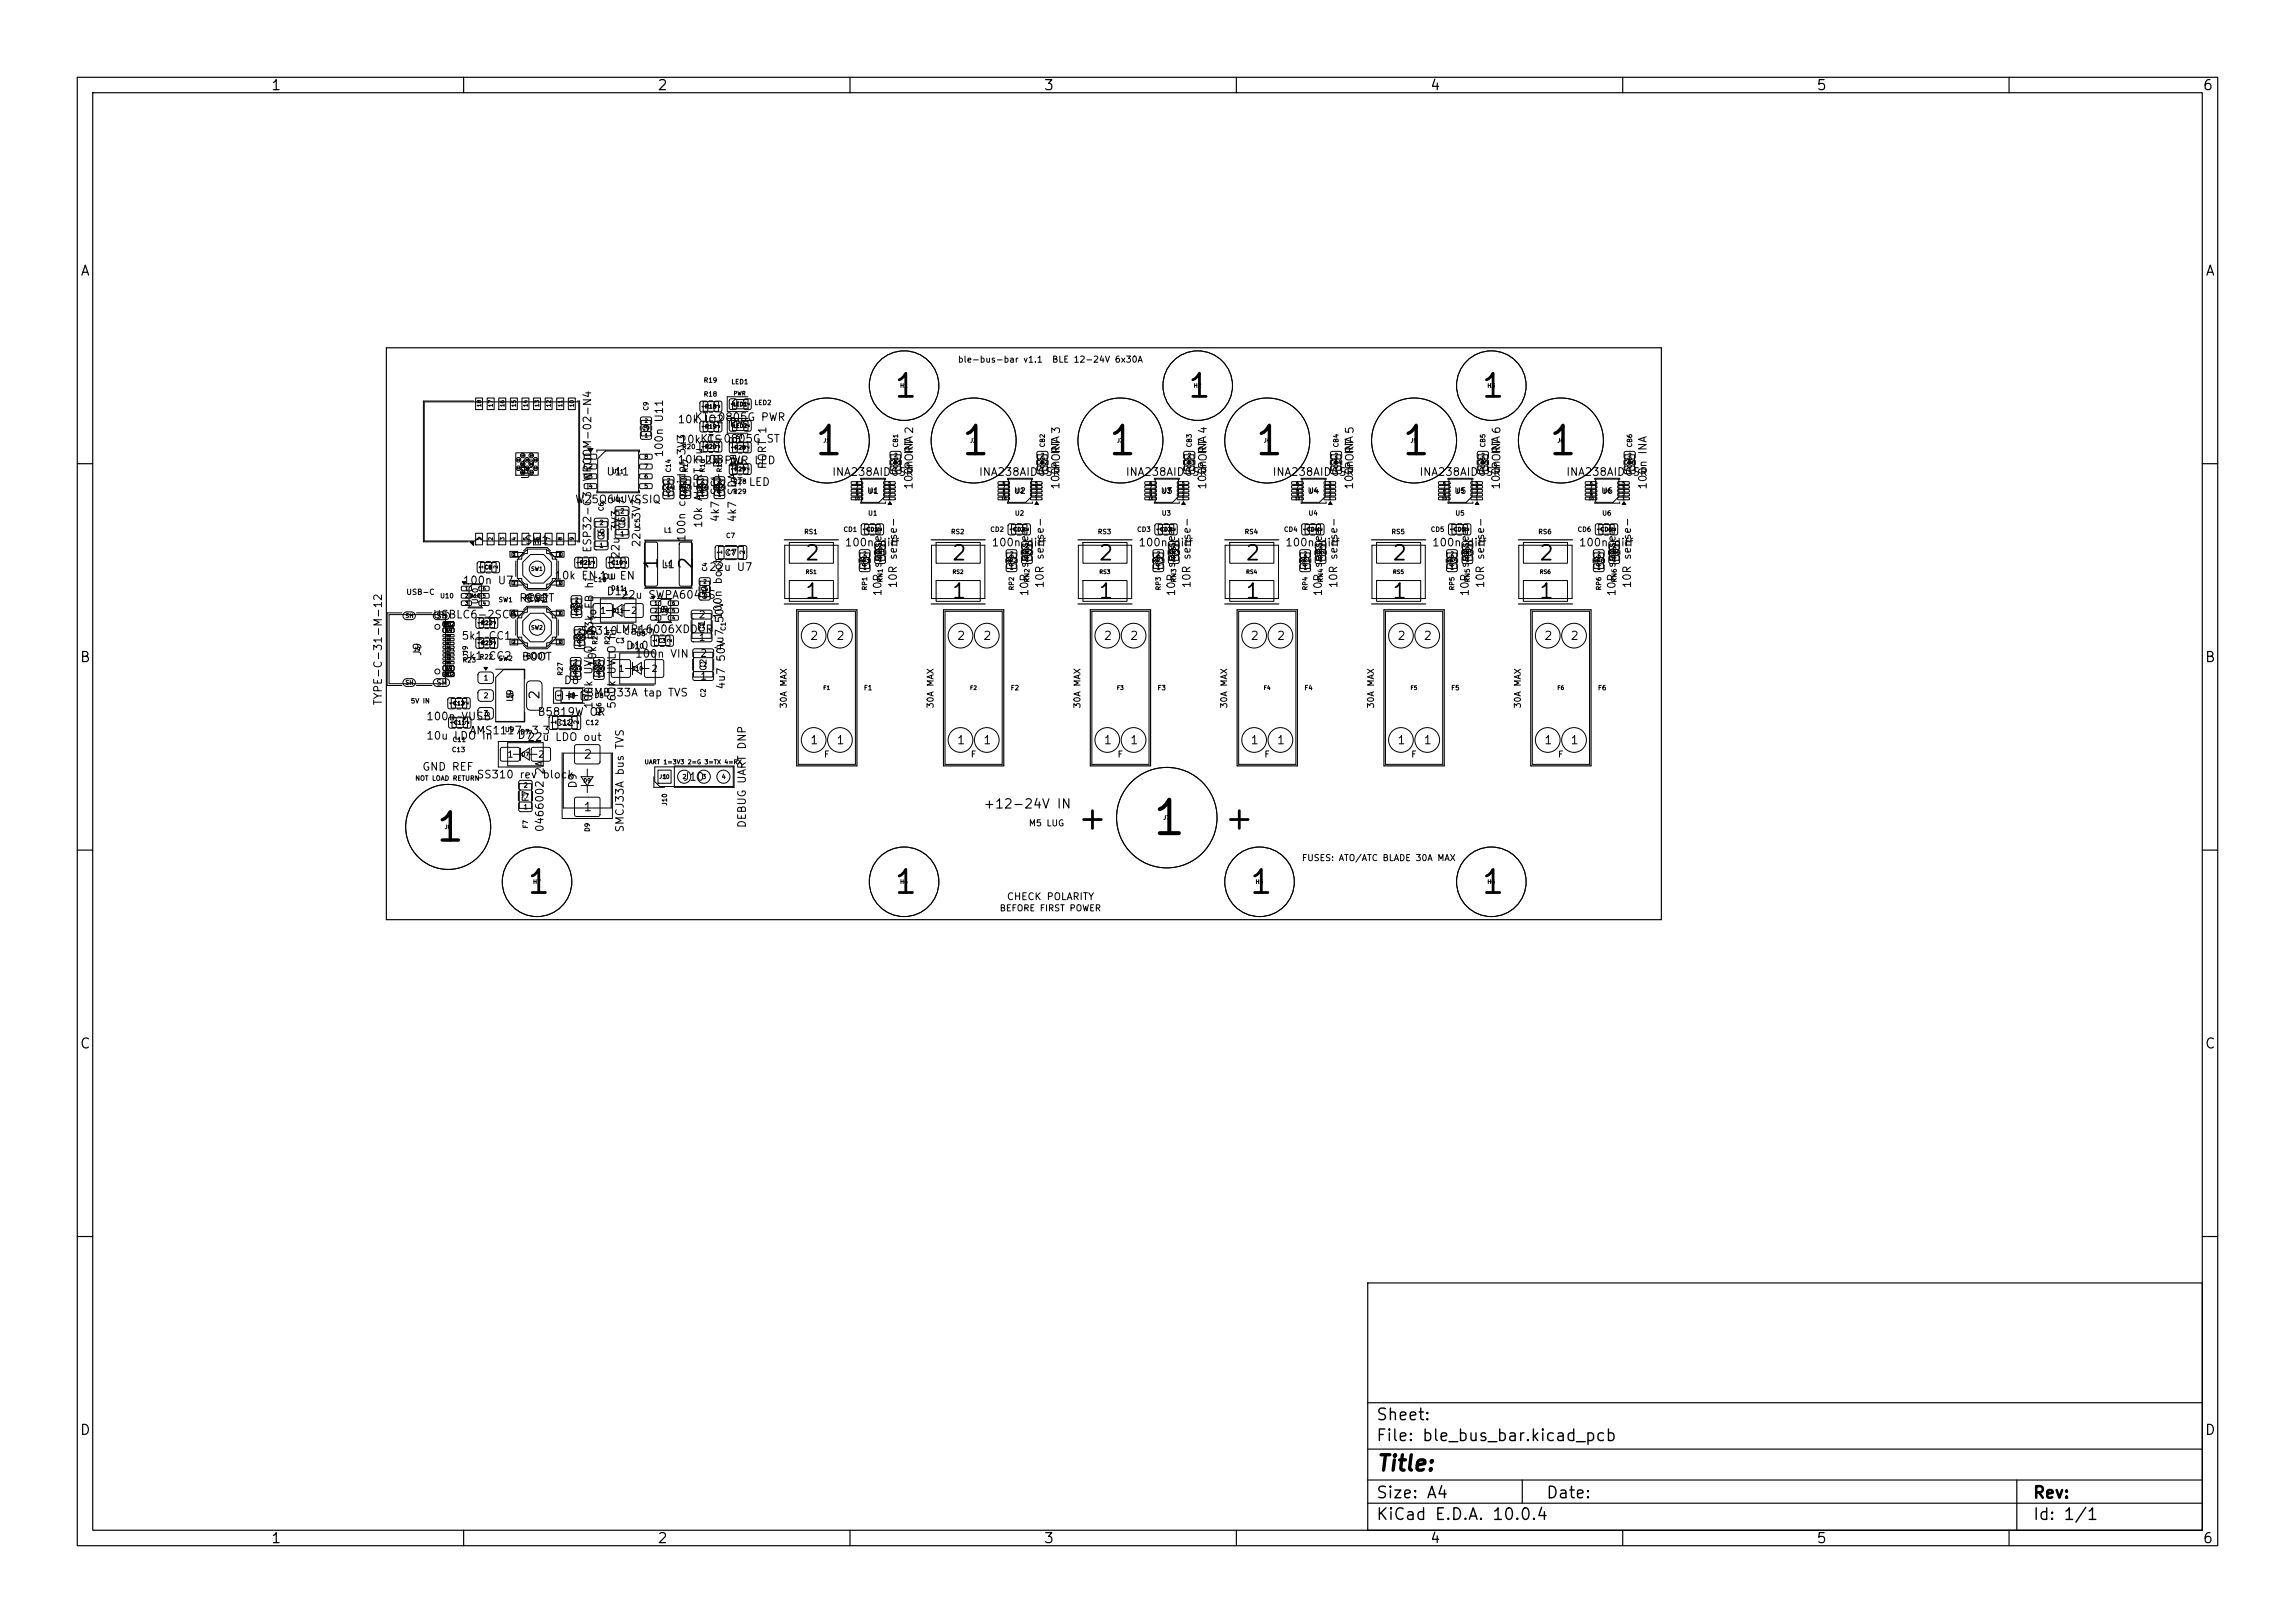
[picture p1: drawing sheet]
<svg xmlns="http://www.w3.org/2000/svg" width="297mm" height="210mm" viewBox="0 0 297 210" stroke-linecap="round" stroke-linejoin="round" font-family="sans-serif">
<defs><g id="words">
<text font-size="4.3" x="148.8" y="109.1">1</text>
<g font-size="3.7">
<text x="105.2" y="59.8">1</text>
<text x="124.2" y="59.8">1</text>
<text x="143.2" y="59.8">1</text>
<text x="162.2" y="59.8">1</text>
<text x="181.2" y="59.8">1</text>
<text x="200.2" y="59.8">1</text>
<text x="56.2" y="109.8">1</text>
</g>
<g font-size="3">
<text x="115.5" y="52.2">1</text>
<text x="153.5" y="52.2">1</text>
<text x="191.5" y="52.2">1</text>
<text x="139.2" y="108.1">+</text>
<text x="158.2" y="108.1">+</text>
<text x="68" y="116.4">1</text>
<text x="115.5" y="116.4">1</text>
<text x="161.5" y="116.4">1</text>
<text x="191.5" y="116.4">1</text>
</g>
<text font-size="2" x="178" y="190.8">Title:</text>
<g font-size="1.9">
<text x="104" y="77.9">1</text>
<text x="104" y="73">2</text>
<text x="123" y="77.9">1</text>
<text x="123" y="73">2</text>
<text x="142" y="77.9">1</text>
<text x="142" y="73">2</text>
<text x="161" y="77.9">1</text>
<text x="161" y="73">2</text>
<text x="180" y="77.9">1</text>
<text x="180" y="73">2</text>
<text x="199" y="77.9">1</text>
<text x="199" y="73">2</text>
</g>
<g font-size="1.7">
<text x="85.6" y="73.9" transform="rotate(-90 85.6 73.9)">1</text>
<text x="90.1" y="73.9" transform="rotate(-90 90.1 73.9)">2</text>
</g>
<g font-size="1.5">
<text x="178" y="184.2">Sheet:</text>
<text x="178" y="186.9">File: ble_bus_bar.kicad_pcb</text>
<text x="178" y="197.1">KiCad E.D.A. 10.0.4</text>
<text x="178" y="194.3">Size: A4</text>
<text x="200" y="194.3">Date:</text>
<text x="263" y="194.3">Rev:</text>
<text x="263" y="197.1">Id: 1/1</text>
</g>
<g font-size="1.3">
<text x="35" y="12">1</text>
<text x="85" y="12">2</text>
<text x="135" y="12">3</text>
<text x="185" y="12">4</text>
<text x="235" y="12">5</text>
<text x="285" y="12">6</text>
<text x="10.3" y="36">A</text>
<text x="285.4" y="36">A</text>
<text x="10.3" y="86">B</text>
<text x="285.3" y="86">B</text>
<text x="70.1" y="90.6" transform="rotate(-90 70.1 90.6)">2</text>
<text x="10.3" y="136">C</text>
<text x="285.3" y="136">C</text>
<text x="10.3" y="186">D</text>
<text x="285.3" y="186">D</text>
<text x="35" y="200">1</text>
<text x="85" y="200">2</text>
<text x="135" y="200">3</text>
<text x="185" y="200">4</text>
<text x="235" y="200">5</text>
<text x="285" y="200">6</text>
</g>
<text font-size="1.2" x="127.2" y="104.9">+12-24V IN</text>
<g font-size="1.1">
<text x="104.8" y="83.1">2</text>
<text x="108.2" y="83.1">2</text>
<text x="123.8" y="83.1">2</text>
<text x="127.2" y="83.1">2</text>
<text x="142.8" y="83.1">2</text>
<text x="146.2" y="83.1">2</text>
<text x="161.8" y="83.1">2</text>
<text x="165.2" y="83.1">2</text>
<text x="180.8" y="83.1">2</text>
<text x="184.2" y="83.1">2</text>
<text x="199.8" y="83.1">2</text>
<text x="203.2" y="83.1">2</text>
<text x="75.4" y="98.4">2</text>
<text x="104.8" y="96.6">1</text>
<text x="108.2" y="96.6">1</text>
<text x="123.8" y="96.6">1</text>
<text x="127.2" y="96.6">1</text>
<text x="142.8" y="96.6">1</text>
<text x="146.2" y="96.6">1</text>
<text x="161.8" y="96.6">1</text>
<text x="165.2" y="96.6">1</text>
<text x="180.8" y="96.6">1</text>
<text x="184.2" y="96.6">1</text>
<text x="199.8" y="96.6">1</text>
<text x="203.2" y="96.6">1</text>
<text x="75.4" y="105.2">1</text>
</g>
<g font-size="1">
<text x="86" y="59.3" transform="rotate(-90 86 59.3)">100n U11</text>
<text x="87.6" y="55">10k IO2 pu</text>
<text x="87.9" y="57.6">10kKT-0805G ST</text>
<text x="89.8" y="54.7">KT-0805G PWR</text>
<text x="91.4" y="57.6">CS pu</text>
<text x="68.8" y="62.1" transform="rotate(-90 68.8 62.1)">U7</text>
<text x="74.4" y="65.4">W25Q64JVSSIQ</text>
<text x="78.4" y="61.8">U11</text>
<text x="87.6" y="60.2">10k IO8PWR LED</text>
<text x="91.1" y="60.3">2k</text>
<text x="91.8" y="63.1">1k ST LED</text>
<text x="94.3" y="60.2">pu</text>
<text x="99.4" y="60.8" transform="rotate(-90 99.4 60.8)">PORT 1</text>
<text x="107.6" y="61.8">INA238AIDGSR</text>
<text x="118.3" y="63.4" transform="rotate(-90 118.3 63.4)">100n INA2</text>
<text x="118.4" y="60.8" transform="rotate(-90 118.4 60.8)">PORT</text>
<text x="126.6" y="61.8">INA238AIDGSR</text>
<text x="137.3" y="63.4" transform="rotate(-90 137.3 63.4)">100n INA3</text>
<text x="137.4" y="60.8" transform="rotate(-90 137.4 60.8)">PORT</text>
<text x="145.6" y="61.8">INA238AIDGSR</text>
<text x="156.3" y="63.4" transform="rotate(-90 156.3 63.4)">100n INA4</text>
<text x="156.4" y="60.8" transform="rotate(-90 156.4 60.8)">PORT</text>
<text x="164.6" y="61.8">INA238AIDGSR</text>
<text x="175.3" y="63.4" transform="rotate(-90 175.3 63.4)">100n INA5</text>
<text x="175.4" y="60.8" transform="rotate(-90 175.4 60.8)">PORT</text>
<text x="183.6" y="61.8">INA238AIDGSR</text>
<text x="194.3" y="63.4" transform="rotate(-90 194.3 63.4)">100n INA6</text>
<text x="194.4" y="60.8" transform="rotate(-90 194.4 60.8)">PORT</text>
<text x="202.6" y="61.8">INA238AIDGSR</text>
<text x="213.3" y="63.4" transform="rotate(-90 213.3 63.4)">100n INA</text>
<text x="67.9" y="70.6">SW1</text>
<text x="76.8" y="71.6" transform="rotate(-90 76.8 71.6)">ESP32-C3-WROOM-02-N4</text>
<text x="83.1" y="70.9" transform="rotate(-90 83.1 70.9)">22u 3V3</text>
<text x="88.9" y="70.2" transform="rotate(-90 88.9 70.2)">100n corridor 3V3</text>
<text x="91.1" y="68.4" transform="rotate(-90 91.1 68.4)">10k ALERT pu</text>
<text x="93.3" y="67.6" transform="rotate(-90 93.3 67.6)">4k7 SCL pu</text>
<text x="95.5" y="67.7" transform="rotate(-90 95.5 67.7)">4k7 SDA pu</text>
<text x="109.3" y="70.9">100n</text>
<text x="113.8" y="70.9">diff</text>
<text x="128.3" y="70.9">100n</text>
<text x="132.8" y="70.9">diff</text>
<text x="147.3" y="70.9">100n</text>
<text x="151.8" y="70.9">diff</text>
<text x="166.3" y="70.9">100n</text>
<text x="170.8" y="70.9">diff</text>
<text x="185.3" y="70.9">100n</text>
<text x="189.8" y="70.9">diff</text>
<text x="204.3" y="70.9">100n</text>
<text x="208.8" y="70.9">diff</text>
<text x="59.8" y="75.8">100n U7</text>
<text x="71.7" y="75.2">10k EN 1u</text>
<text x="77.9" y="75.2">pu EN</text>
<text x="78.4" y="77.3">D11</text>
<text x="80.2" y="77.7">22u SWPA6045S</text>
<text x="80.4" y="72.4" transform="rotate(-90 80.4 72.4)">22u 3V3</text>
<text x="85.5" y="73.8">L1</text>
<text x="91.7" y="74.1">22u U7</text>
<text x="114.3" y="77.2" transform="rotate(-90 114.3 77.2)">10R sense+</text>
<text x="116.3" y="76.2" transform="rotate(-90 116.3 76.2)">10R sense-</text>
<text x="133.3" y="77.2" transform="rotate(-90 133.3 77.2)">10R sense+</text>
<text x="135.3" y="76.2" transform="rotate(-90 135.3 76.2)">10R sense-</text>
<text x="152.3" y="77.2" transform="rotate(-90 152.3 77.2)">10R sense+</text>
<text x="154.3" y="76.2" transform="rotate(-90 154.3 76.2)">10R sense-</text>
<text x="171.3" y="77.2" transform="rotate(-90 171.3 77.2)">10R sense+</text>
<text x="173.3" y="76.2" transform="rotate(-90 173.3 76.2)">10R sense-</text>
<text x="190.3" y="77.2" transform="rotate(-90 190.3 77.2)">10R sense+</text>
<text x="192.3" y="76.2" transform="rotate(-90 192.3 76.2)">10R sense-</text>
<text x="209.3" y="77.2" transform="rotate(-90 209.3 77.2)">10R sense+</text>
<text x="211.3" y="76.2" transform="rotate(-90 211.3 76.2)">10R sense-</text>
<text x="55.9" y="80.3">USBLC6-2SC6</text>
<text x="59.7" y="83">5k1 CC1</text>
<text x="67.1" y="78.1">RESET</text>
<text x="67.9" y="78.2">SW2</text>
<text x="75.1" y="82.4">SS310LMR16006XDDCR</text>
<text x="77" y="82.4" transform="rotate(-90 77 82.4)">33k FB hi</text>
<text x="77.4" y="80.3" transform="rotate(-90 77.4 80.3)">lo</text>
<text x="80.6" y="82.4">catch</text>
<text x="93.6" y="80.2" transform="rotate(-90 93.6 80.2)">100n boot</text>
<text x="54.8" y="85" transform="rotate(-90 54.8 85)">J9</text>
<text x="59.7" y="85.6">5k1 CC2</text>
<text x="67.4" y="85.7">BOOT</text>
<text x="72.9" y="88.8">D8</text>
<text x="77.4" y="86.4" transform="rotate(-90 77.4 86.4)">10k FB</text>
<text x="80.9" y="84.3">D10</text>
<text x="82.1" y="85.3">100n VIN</text>
<text x="93.9" y="84.3" transform="rotate(-90 93.9 84.3)">4u7 50V</text>
<text x="94.1" y="89.3" transform="rotate(-90 94.1 89.3)">4u7 50V</text>
<text x="49.7" y="91.3" transform="rotate(-90 49.7 91.3)">TYPE-C-31-M-12</text>
<text x="55.1" y="93.4">100n VUSB</text>
<text x="55.1" y="95.9">10u LDO in</text>
<text x="60.7" y="95.3">AMS1117-3.3</text>
<text x="66.9" y="95.9">D7</text>
<text x="69.5" y="92.9">B5819W OR</text>
<text x="75.8" y="90.4">SMBJ33A tap TVS</text>
<text x="76.9" y="91.8" transform="rotate(-90 76.9 91.8)">100k UVLO lo</text>
<text x="79.9" y="91.8" transform="rotate(-90 79.9 91.8)">560k UVLO hi</text>
<text x="54.6" y="100">GND REF</text>
<text x="61.6" y="101">SS310 rev block</text>
<text x="68.2" y="96.1">22u LDO out</text>
<text x="88.4" y="101.3">J10</text>
<text x="70.6" y="107.7" transform="rotate(-90 70.6 107.7)">0466002 2A</text>
<text x="74.9" y="102.1" transform="rotate(-90 74.9 102.1)">D9</text>
<text x="81" y="107.8" transform="rotate(-90 81 107.8)">SMCJ33A bus TVS</text>
<text x="96.8" y="107.2" transform="rotate(-90 96.8 107.2)">DEBUG UART DNP</text>
</g>
<g font-size=".9">
<text x="90.3" y="83.2">1</text>
<text x="90.3" y="80.2">2</text>
<text x="90.5" y="88.2">1</text>
<text x="90.5" y="85.2">2</text>
<text x="130.2" y="116.7">CHECK POLARITY</text>
</g>
<g font-size=".8">
<text x="123.9" y="47.1">ble-bus-bar v1.1</text>
<text x="136.1" y="47.1">BLE 12-24V 6x30A</text>
<text x="112.2" y="64.1">U1</text>
<text x="131.2" y="64.1">U2</text>
<text x="150.2" y="64.1">U3</text>
<text x="169.2" y="64.1">U4</text>
<text x="188.2" y="64.1">U5</text>
<text x="207.2" y="64.1">U6</text>
<text x="78.4" y="70" transform="rotate(-90 78.4 70)">C6</text>
<text x="81.1" y="68.5" transform="rotate(-90 81.1 68.5)">C5</text>
<text x="93.7" y="72.1">C7</text>
<text x="77.6" y="79.6">1</text>
<text x="81.6" y="79.6">2</text>
<text x="91.4" y="81.9" transform="rotate(-90 91.4 81.9)">C1</text>
<text x="79.9" y="87.1">1</text>
<text x="84.2" y="87.1">2</text>
<text x="91.6" y="86.9" transform="rotate(-90 91.6 86.9)">C2</text>
<text x="66.6" y="90.9" transform="rotate(-90 66.6 90.9)">U9</text>
<text x="71.8" y="94.1">C12</text>
<text x="102" y="91.7" transform="rotate(-90 102 91.7)">30A MAX</text>
<text x="121" y="91.7" transform="rotate(-90 121 91.7)">30A MAX</text>
<text x="140" y="91.7" transform="rotate(-90 140 91.7)">30A MAX</text>
<text x="159" y="91.7" transform="rotate(-90 159 91.7)">30A MAX</text>
<text x="178" y="91.7" transform="rotate(-90 178 91.7)">30A MAX</text>
<text x="197" y="91.7" transform="rotate(-90 197 91.7)">30A MAX</text>
<text x="65.6" y="98.2">1</text>
<text x="69.6" y="98.2">2</text>
<text x="106.6" y="98.2">F</text>
<text x="125.6" y="98.2">F</text>
<text x="144.6" y="98.2">F</text>
<text x="163.6" y="98.2">F</text>
<text x="182.6" y="98.2">F</text>
<text x="201.6" y="98.2">F</text>
<text x="68.6" y="103.8" transform="rotate(-90 68.6 103.8)">F7</text>
<text x="133.1" y="107.1">M5 LUG</text>
<text x="168.4" y="111.6">FUSES: ATO/ATC BLADE 30A MAX</text>
<text x="129.3" y="118.1">BEFORE FIRST POWER</text>
</g>
<g font-size=".7">
<text x="52.5" y="77.1">USB-C</text>
<text x="67.8" y="77.9">RESET</text>
<text x="56.4" y="80.2">SH</text>
<text x="62.1" y="78.3" transform="rotate(-90 62.1 78.3)">U10</text>
<text x="86.6" y="79.8" transform="rotate(-90 86.6 79.8)">U8</text>
<text x="56.4" y="88.9">SH</text>
<text x="62.5" y="88.2">1</text>
<text x="68" y="85.4">BOOT</text>
<text x="62.5" y="90.5">2</text>
<text x="62.5" y="92.8">3</text>
</g>
<g font-size=".6">
<text x="84.1" y="53.2" transform="rotate(-90 84.1 53.2)">C9</text>
<text x="91" y="51.5">R18</text>
<text x="91" y="49.7">R19</text>
<text x="94.6" y="49.9">LED1</text>
<text x="97.6" y="52.6">LED2</text>
<text x="88.2" y="58.3">R20</text>
<text x="116.4" y="58" transform="rotate(-90 116.4 58)">CB1</text>
<text x="135.4" y="58" transform="rotate(-90 135.4 58)">CB2</text>
<text x="154.4" y="58" transform="rotate(-90 154.4 58)">CB3</text>
<text x="173.4" y="58" transform="rotate(-90 173.4 58)">CB4</text>
<text x="192.4" y="58" transform="rotate(-90 192.4 58)">CB5</text>
<text x="211.4" y="58" transform="rotate(-90 211.4 58)">CB6</text>
<text x="79" y="65.1">U11</text>
<text x="87" y="61.2" transform="rotate(-90 87 61.2)">C14</text>
<text x="89.2" y="61.2" transform="rotate(-90 89.2 61.2)">R17</text>
<text x="91.4" y="61.2" transform="rotate(-90 91.4 61.2)">R16</text>
<text x="93.6" y="61.2" transform="rotate(-90 93.6 61.2)">R15</text>
<text x="94.8" y="64.1">R29</text>
<text x="94.8" y="62.8">R28</text>
<text x="77.5" y="71">1</text>
<text x="77.5" y="68.1">2</text>
<text x="78.3" y="66.2" transform="rotate(-90 78.3 66.2)">C6</text>
<text x="80.2" y="69.5">1</text>
<text x="80.2" y="66.6">2</text>
<text x="83" y="68.3" transform="rotate(-90 83 68.3)">C5</text>
<text x="85.9" y="69.1">L1</text>
<text x="93.6" y="71.8" transform="rotate(-90 93.6 71.8)">1</text>
<text x="93.9" y="69.8">C7</text>
<text x="96.5" y="71.8" transform="rotate(-90 96.5 71.8)">2</text>
<text x="104" y="69.3">RS1</text>
<text x="109.1" y="69">CD1</text>
<text x="112.3" y="66.9">U1</text>
<text x="123" y="69.3">RS2</text>
<text x="128.1" y="69">CD2</text>
<text x="131.3" y="66.9">U2</text>
<text x="142" y="69.3">RS3</text>
<text x="147.1" y="69">CD3</text>
<text x="150.3" y="66.9">U3</text>
<text x="161" y="69.3">RS4</text>
<text x="166.1" y="69">CD4</text>
<text x="169.3" y="66.9">U4</text>
<text x="180" y="69.3">RS5</text>
<text x="185.1" y="69">CD5</text>
<text x="188.3" y="66.9">U5</text>
<text x="199" y="69.3">RS6</text>
<text x="204.1" y="69">CD6</text>
<text x="207.3" y="66.9">U6</text>
<text x="56.9" y="77.6">U10</text>
<text x="76.7" y="75.5">C10</text>
<text x="79" y="76.6">D11</text>
<text x="91.7" y="74" transform="rotate(-90 91.7 74)">C4</text>
<text x="112.4" y="76.5" transform="rotate(-90 112.4 76.5)">RP1</text>
<text x="114.4" y="75.4" transform="rotate(-90 114.4 75.4)">RN1</text>
<text x="131.4" y="76.5" transform="rotate(-90 131.4 76.5)">RP2</text>
<text x="133.4" y="75.4" transform="rotate(-90 133.4 75.4)">RN2</text>
<text x="150.4" y="76.5" transform="rotate(-90 150.4 76.5)">RP3</text>
<text x="152.4" y="75.4" transform="rotate(-90 152.4 75.4)">RN3</text>
<text x="169.4" y="76.5" transform="rotate(-90 169.4 76.5)">RP4</text>
<text x="171.4" y="75.4" transform="rotate(-90 171.4 75.4)">RN4</text>
<text x="188.4" y="76.5" transform="rotate(-90 188.4 76.5)">RP5</text>
<text x="190.4" y="75.4" transform="rotate(-90 190.4 75.4)">RN5</text>
<text x="207.4" y="76.5" transform="rotate(-90 207.4 76.5)">RP6</text>
<text x="209.4" y="75.4" transform="rotate(-90 209.4 75.4)">RN6</text>
<text x="64.5" y="78.1">SW1</text>
<text x="77.5" y="83.5" transform="rotate(-90 77.5 83.5)">R25</text>
<text x="79.1" y="83.5" transform="rotate(-90 79.1 83.5)">R24</text>
<text x="79.6" y="83.4">C3</text>
<text x="82.3" y="82.5">U8</text>
<text x="94.1" y="81.7" transform="rotate(-90 94.1 81.7)">C1</text>
<text x="59.8" y="85.9">R23</text>
<text x="60.7" y="84.6" transform="rotate(-90 60.7 84.6)">J9</text>
<text x="62" y="85.5">R22</text>
<text x="64.5" y="85.7">SW2</text>
<text x="73" y="87.5" transform="rotate(-90 73 87.5)">R27</text>
<text x="81.5" y="84.1">D10</text>
<text x="111.7" y="89.5">F1</text>
<text x="130.7" y="89.5">F2</text>
<text x="149.7" y="89.5">F3</text>
<text x="168.7" y="89.5">F4</text>
<text x="187.7" y="89.5">F5</text>
<text x="206.7" y="89.5">F6</text>
<text x="53.1" y="91.2">5V IN</text>
<text x="65.3" y="94.9">U9</text>
<text x="67.3" y="95.2">D7</text>
<text x="72.1" y="93.8" transform="rotate(-90 72.1 93.8)">1</text>
<text x="75" y="93.8" transform="rotate(-90 75 93.8)">2</text>
<text x="75.7" y="94">C12</text>
<text x="76.9" y="90.5">D8</text>
<text x="78" y="92.7" transform="rotate(-90 78 92.7)">R26</text>
<text x="91.5" y="90.3" transform="rotate(-90 91.5 90.3)">C2</text>
<text x="53.7" y="101.2">NOT LOAD RETURN</text>
<text x="58.4" y="97.5">C13</text>
<text x="58.5" y="96.2">C11</text>
<text x="85.7" y="100.9">1</text>
<text x="88.3" y="100.9">2</text>
<text x="90.8" y="100.9">3</text>
<text x="93.3" y="100.9">4</text>
<text x="67.7" y="104.8">1</text>
<text x="67.7" y="102">2</text>
<text x="68.5" y="107.3" transform="rotate(-90 68.5 107.3)">F7</text>
<text x="76.5" y="107.7" transform="rotate(-90 76.5 107.7)">D9</text>
<text x="86.5" y="104.3" transform="rotate(-90 86.5 104.3)">J10</text>
</g>
<g font-size=".5">
<text x="62.4" y="52.7" transform="rotate(-90 62.4 52.7)">18</text>
<text x="63.9" y="52.7" transform="rotate(-90 63.9 52.7)">17</text>
<text x="65.4" y="52.7" transform="rotate(-90 65.4 52.7)">16</text>
<text x="66.9" y="52.7" transform="rotate(-90 66.9 52.7)">15</text>
<text x="68.4" y="52.7" transform="rotate(-90 68.4 52.7)">14</text>
<text x="69.9" y="52.7" transform="rotate(-90 69.9 52.7)">13</text>
<text x="71.4" y="52.7" transform="rotate(-90 71.4 52.7)">12</text>
<text x="72.9" y="52.7" transform="rotate(-90 72.9 52.7)">11</text>
<text x="74.4" y="52.7" transform="rotate(-90 74.4 52.7)">10</text>
<text x="91.2" y="53">R18</text>
<text x="91.4" y="52.8" transform="rotate(-90 91.4 52.8)">1</text>
<text x="93.3" y="52.8" transform="rotate(-90 93.3 52.8)">2</text>
<text x="94.8" y="52.7">LED1</text>
<text x="94.9" y="51.3">PWR</text>
<text x="95.2" y="52.5" transform="rotate(-90 95.2 52.5)">1</text>
<text x="97.1" y="52.5" transform="rotate(-90 97.1 52.5)">2</text>
<text x="116.4" y="50.3">H1</text>
<text x="154.4" y="50.3">H2</text>
<text x="192.4" y="50.3">H3</text>
<text x="76.1" y="59.5">1</text>
<text x="83" y="55.8">C9</text>
<text x="83.3" y="59.5">8</text>
<text x="83.4" y="56.7">1</text>
<text x="83.4" y="54.8">2</text>
<text x="84" y="56" transform="rotate(-90 84 56)">C9</text>
<text x="91.2" y="55.6">R19</text>
<text x="91.2" y="58.2">R20</text>
<text x="91.4" y="58" transform="rotate(-90 91.4 58)">1</text>
<text x="91.4" y="55.4" transform="rotate(-90 91.4 55.4)">1</text>
<text x="93.3" y="58" transform="rotate(-90 93.3 58)">2</text>
<text x="93.3" y="55.4" transform="rotate(-90 93.3 55.4)">2</text>
<text x="94.8" y="55.5">LED2</text>
<text x="95" y="58.3">R28</text>
<text x="95.2" y="55.3" transform="rotate(-90 95.2 55.3)">1</text>
<text x="95.2" y="56.9">ST</text>
<text x="95.2" y="58.1" transform="rotate(-90 95.2 58.1)">1</text>
<text x="97.1" y="58.1" transform="rotate(-90 97.1 58.1)">2</text>
<text x="97.1" y="55.3" transform="rotate(-90 97.1 55.3)">2</text>
<text x="106.5" y="57.4">J1</text>
<text x="115.7" y="59.3">2</text>
<text x="125.5" y="57.4">J2</text>
<text x="134.7" y="59.3">2</text>
<text x="144.5" y="57.4">J3</text>
<text x="153.7" y="59.3">2</text>
<text x="163.5" y="57.4">J4</text>
<text x="172.7" y="59.3">2</text>
<text x="182.5" y="57.4">J5</text>
<text x="191.7" y="59.3">2</text>
<text x="201.5" y="57.4">J6</text>
<text x="210.7" y="59.3">2</text>
<text x="67.4" y="61.4">U7</text>
<text x="76.1" y="60.8">2</text>
<text x="76.1" y="62">3</text>
<text x="76.1" y="63.3">4</text>
<text x="79.2" y="61.4">U11</text>
<text x="83.3" y="63.3">5</text>
<text x="83.3" y="62">6</text>
<text x="83.3" y="60.8">7</text>
<text x="85.7" y="63.5">C14</text>
<text x="86.3" y="64.4">1</text>
<text x="86.3" y="62.5">2</text>
<text x="86.9" y="63.9" transform="rotate(-90 86.9 63.9)">C14</text>
<text x="87.9" y="63.5">R17</text>
<text x="88.5" y="64.4">1</text>
<text x="88.5" y="62.5">2</text>
<text x="89.1" y="63.9" transform="rotate(-90 89.1 63.9)">R17</text>
<text x="90.1" y="63.5">R16</text>
<text x="90.7" y="64.4">1</text>
<text x="90.7" y="62.5">2</text>
<text x="91.3" y="63.9" transform="rotate(-90 91.3 63.9)">R16</text>
<text x="92.3" y="63.5">R15</text>
<text x="92.9" y="64.4">1</text>
<text x="92.9" y="62.5">2</text>
<text x="93.5" y="63.9" transform="rotate(-90 93.5 63.9)">R15</text>
<text x="95" y="61.1">R29</text>
<text x="95.2" y="60.9" transform="rotate(-90 95.2 60.9)">1</text>
<text x="97.1" y="60.9" transform="rotate(-90 97.1 60.9)">2</text>
<text x="115.1" y="60.2">CB1</text>
<text x="115.7" y="61.2">1</text>
<text x="116.3" y="60.7" transform="rotate(-90 116.3 60.7)">CB1</text>
<text x="134.1" y="60.2">CB2</text>
<text x="134.7" y="61.2">1</text>
<text x="135.3" y="60.7" transform="rotate(-90 135.3 60.7)">CB2</text>
<text x="153.1" y="60.2">CB3</text>
<text x="153.7" y="61.2">1</text>
<text x="154.3" y="60.7" transform="rotate(-90 154.3 60.7)">CB3</text>
<text x="172.1" y="60.2">CB4</text>
<text x="172.7" y="61.2">1</text>
<text x="173.3" y="60.7" transform="rotate(-90 173.3 60.7)">CB4</text>
<text x="191.1" y="60.2">CB5</text>
<text x="191.7" y="61.2">1</text>
<text x="192.3" y="60.7" transform="rotate(-90 192.3 60.7)">CB5</text>
<text x="210.1" y="60.2">CB6</text>
<text x="210.7" y="61.2">1</text>
<text x="211.3" y="60.7" transform="rotate(-90 211.3 60.7)">CB6</text>
<text x="62.4" y="70" transform="rotate(-90 62.4 70)">1</text>
<text x="63.9" y="70" transform="rotate(-90 63.9 70)">2</text>
<text x="65.4" y="70" transform="rotate(-90 65.4 70)">3</text>
<text x="66.9" y="70" transform="rotate(-90 66.9 70)">4</text>
<text x="68.4" y="70" transform="rotate(-90 68.4 70)">5</text>
<text x="69.9" y="70" transform="rotate(-90 69.9 70)">6</text>
<text x="71.4" y="70" transform="rotate(-90 71.4 70)">7</text>
<text x="72.9" y="70" transform="rotate(-90 72.9 70)">8</text>
<text x="74.4" y="70" transform="rotate(-90 74.4 70)">9</text>
<text x="77.2" y="69.5">C6</text>
<text x="79.9" y="68">C5</text>
<text x="111.7" y="72">2</text>
<text x="112.1" y="68.9">CD1</text>
<text x="112.3" y="68.7" transform="rotate(-90 112.3 68.7)">1</text>
<text x="113.1" y="71.9">RN1</text>
<text x="113.7" y="70.9">2</text>
<text x="114.2" y="68.7" transform="rotate(-90 114.2 68.7)">2</text>
<text x="130.7" y="72">2</text>
<text x="131.1" y="68.9">CD2</text>
<text x="131.3" y="68.7" transform="rotate(-90 131.3 68.7)">1</text>
<text x="132.1" y="71.9">RN2</text>
<text x="132.7" y="70.9">2</text>
<text x="133.2" y="68.7" transform="rotate(-90 133.2 68.7)">2</text>
<text x="149.7" y="72">2</text>
<text x="150.1" y="68.9">CD3</text>
<text x="150.3" y="68.7" transform="rotate(-90 150.3 68.7)">1</text>
<text x="151.1" y="71.9">RN3</text>
<text x="151.7" y="70.9">2</text>
<text x="152.2" y="68.7" transform="rotate(-90 152.2 68.7)">2</text>
<text x="168.7" y="72">2</text>
<text x="169.1" y="68.9">CD4</text>
<text x="169.3" y="68.7" transform="rotate(-90 169.3 68.7)">1</text>
<text x="170.1" y="71.9">RN4</text>
<text x="170.7" y="70.9">2</text>
<text x="171.2" y="68.7" transform="rotate(-90 171.2 68.7)">2</text>
<text x="187.7" y="72">2</text>
<text x="188.1" y="68.9">CD5</text>
<text x="188.3" y="68.7" transform="rotate(-90 188.3 68.7)">1</text>
<text x="189.1" y="71.9">RN5</text>
<text x="189.7" y="70.9">2</text>
<text x="190.2" y="68.7" transform="rotate(-90 190.2 68.7)">2</text>
<text x="206.7" y="72">2</text>
<text x="207.1" y="68.9">CD6</text>
<text x="207.3" y="68.7" transform="rotate(-90 207.3 68.7)">1</text>
<text x="208.1" y="71.9">RN6</text>
<text x="208.7" y="70.9">2</text>
<text x="209.2" y="68.7" transform="rotate(-90 209.2 68.7)">2</text>
<text x="62.6" y="73.6" transform="rotate(-90 62.6 73.6)">1</text>
<text x="62.6" y="73.8">C8</text>
<text x="64.5" y="73.6" transform="rotate(-90 64.5 73.6)">2</text>
<text x="68.7" y="74">SW1</text>
<text x="74.4" y="77.9">2</text>
<text x="75" y="73.2">R21</text>
<text x="75.2" y="73" transform="rotate(-90 75.2 73)">1</text>
<text x="77.1" y="73" transform="rotate(-90 77.1 73)">2</text>
<text x="79.1" y="73.2">C10</text>
<text x="79.3" y="73" transform="rotate(-90 79.3 73)">1</text>
<text x="81.2" y="73" transform="rotate(-90 81.2 73)">2</text>
<text x="86" y="73.4">L1</text>
<text x="90.6" y="76.6">C4</text>
<text x="91" y="77.5">1</text>
<text x="91" y="75.6">2</text>
<text x="91.6" y="76.8" transform="rotate(-90 91.6 76.8)">C4</text>
<text x="104.2" y="74.4">RS1</text>
<text x="111.1" y="72.9">RP1</text>
<text x="111.7" y="73.8">1</text>
<text x="112.3" y="73.4" transform="rotate(-90 112.3 73.4)">RP1</text>
<text x="113.7" y="72.8">1</text>
<text x="114.3" y="72.3" transform="rotate(-90 114.3 72.3)">RN1</text>
<text x="123.2" y="74.4">RS2</text>
<text x="130.1" y="72.9">RP2</text>
<text x="130.7" y="73.8">1</text>
<text x="131.3" y="73.4" transform="rotate(-90 131.3 73.4)">RP2</text>
<text x="132.7" y="72.8">1</text>
<text x="133.3" y="72.3" transform="rotate(-90 133.3 72.3)">RN2</text>
<text x="142.2" y="74.4">RS3</text>
<text x="149.1" y="72.9">RP3</text>
<text x="149.7" y="73.8">1</text>
<text x="150.3" y="73.4" transform="rotate(-90 150.3 73.4)">RP3</text>
<text x="151.7" y="72.8">1</text>
<text x="152.3" y="72.3" transform="rotate(-90 152.3 72.3)">RN3</text>
<text x="161.2" y="74.4">RS4</text>
<text x="168.1" y="72.9">RP4</text>
<text x="168.7" y="73.8">1</text>
<text x="169.3" y="73.4" transform="rotate(-90 169.3 73.4)">RP4</text>
<text x="170.7" y="72.8">1</text>
<text x="171.3" y="72.3" transform="rotate(-90 171.3 72.3)">RN4</text>
<text x="180.2" y="74.4">RS5</text>
<text x="187.1" y="72.9">RP5</text>
<text x="187.7" y="73.8">1</text>
<text x="188.3" y="73.4" transform="rotate(-90 188.3 73.4)">RP5</text>
<text x="189.7" y="72.8">1</text>
<text x="190.3" y="72.3" transform="rotate(-90 190.3 72.3)">RN5</text>
<text x="199.2" y="74.4">RS6</text>
<text x="206.1" y="72.9">RP6</text>
<text x="206.7" y="73.8">1</text>
<text x="207.3" y="73.4" transform="rotate(-90 207.3 73.4)">RP6</text>
<text x="208.7" y="72.8">1</text>
<text x="209.3" y="72.3" transform="rotate(-90 209.3 72.3)">RN6</text>
<text x="52.4" y="80.1">SH</text>
<text x="57.3" y="81.1">B12</text>
<text x="57.6" y="81.9">B9</text>
<text x="57.6" y="81.1">A1</text>
<text x="57.6" y="81.9">A4</text>
<text x="62.2" y="81">R22</text>
<text x="62.2" y="83.6">R23</text>
<text x="62.4" y="83.4" transform="rotate(-90 62.4 83.4)">1</text>
<text x="62.4" y="80.8" transform="rotate(-90 62.4 80.8)">1</text>
<text x="64.3" y="83.4" transform="rotate(-90 64.3 83.4)">2</text>
<text x="64.3" y="80.8" transform="rotate(-90 64.3 80.8)">2</text>
<text x="68.7" y="81.6">SW2</text>
<text x="73.8" y="78.9">R24</text>
<text x="74.2" y="82.9">R25</text>
<text x="74.4" y="79.8">1</text>
<text x="74.8" y="83.8">1</text>
<text x="74.8" y="81.9">2</text>
<text x="75" y="79.3" transform="rotate(-90 75 79.3)">R24</text>
<text x="75.4" y="83.3" transform="rotate(-90 75.4 83.3)">R25</text>
<text x="79.2" y="79.4">D11</text>
<text x="85.1" y="83.1" transform="rotate(-90 85.1 83.1)">1</text>
<text x="85.1" y="83.3">C3</text>
<text x="85.4" y="79.4">U8</text>
<text x="87" y="83.1" transform="rotate(-90 87 83.1)">2</text>
<text x="90.2" y="81.4">C1</text>
<text x="52.4" y="88.7">SH</text>
<text x="53.5" y="84.4">J9</text>
<text x="57.4" y="87.6">A12</text>
<text x="57.6" y="87.6">B1</text>
<text x="57.6" y="86.8">B4</text>
<text x="57.6" y="86.8">A9</text>
<text x="73.7" y="86.9">R27</text>
<text x="74.3" y="87.8">1</text>
<text x="74.3" y="85.9">2</text>
<text x="74.9" y="87.3" transform="rotate(-90 74.9 87.3)">R27</text>
<text x="76.7" y="86.9">R26</text>
<text x="77.3" y="87.8">1</text>
<text x="77.3" y="85.9">2</text>
<text x="77.9" y="87.3" transform="rotate(-90 77.9 87.3)">R26</text>
<text x="81.7" y="86.9">D10</text>
<text x="90.4" y="86.4">C2</text>
<text x="106.5" y="89.4">F1</text>
<text x="125.5" y="89.4">F2</text>
<text x="144.5" y="89.4">F3</text>
<text x="163.5" y="89.4">F4</text>
<text x="182.5" y="89.4">F5</text>
<text x="201.5" y="89.4">F6</text>
<text x="58.6" y="91.4">C13</text>
<text x="58.7" y="93.9">C11</text>
<text x="58.8" y="91.2" transform="rotate(-90 58.8 91.2)">1</text>
<text x="58.9" y="93.7" transform="rotate(-90 58.9 93.7)">1</text>
<text x="60.7" y="91.2" transform="rotate(-90 60.7 91.2)">2</text>
<text x="60.8" y="93.7" transform="rotate(-90 60.8 93.7)">2</text>
<text x="65.4" y="90.4">U9</text>
<text x="72.3" y="93.9">C12</text>
<text x="73.4" y="90.4">D8</text>
<text x="67.4" y="98">D7</text>
<text x="75.4" y="101.4">D9</text>
<text x="83.3" y="99">UART 1=3V3 2=G 3=TX 4=RX</text>
<text x="85.3" y="100.9">J10</text>
<text x="57.5" y="107.4">J8</text>
<text x="67.5" y="103.4">F7</text>
<text x="150.5" y="106.2">J7</text>
<text x="68.9" y="114.5">H7</text>
<text x="116.4" y="114.5">H4</text>
<text x="162.4" y="114.5">H5</text>
<text x="192.4" y="114.5">H6</text>
</g>
<g font-size=".4">
<text x="60.1" y="76.5">1</text>
<text x="60.1" y="77.4">2U10</text>
<text x="62.4" y="77.4">5</text>
<text x="62.4" y="76.5">6</text>
<text x="60.1" y="78.4">3</text>
<text x="62.4" y="78.4">4</text>
<text x="84.6" y="78.4">1</text>
<text x="84.6" y="79.3">2</text>
<text x="84.6" y="80.3">3</text>
<text x="86.9" y="80.3">4</text>
<text x="86.9" y="79.3">5</text>
<text x="86.9" y="78.4">6</text>
<text x="72.7" y="90.2" transform="rotate(-90 72.7 90.2)">1</text>
<text x="76" y="90.2" transform="rotate(-90 76 90.2)">2</text>
</g>
<g font-size=".3">
<text x="110.6" y="64.8">10</text>
<text x="110.7" y="62.8">6</text>
<text x="110.7" y="63.3">7</text>
<text x="110.7" y="63.8">8</text>
<text x="110.7" y="64.3">9</text>
<text x="114.9" y="64.8">1</text>
<text x="114.9" y="64.3">2</text>
<text x="114.9" y="63.8">3</text>
<text x="114.9" y="63.3">4</text>
<text x="114.9" y="62.8">5</text>
<text x="129.6" y="64.8">10</text>
<text x="129.7" y="62.8">6</text>
<text x="129.7" y="63.3">7</text>
<text x="129.7" y="63.8">8</text>
<text x="129.7" y="64.3">9</text>
<text x="133.9" y="64.8">1</text>
<text x="133.9" y="64.3">2</text>
<text x="133.9" y="63.8">3</text>
<text x="133.9" y="63.3">4</text>
<text x="133.9" y="62.8">5</text>
<text x="148.6" y="64.8">10</text>
<text x="148.7" y="62.8">6</text>
<text x="148.7" y="63.3">7</text>
<text x="148.7" y="63.8">8</text>
<text x="148.7" y="64.3">9</text>
<text x="152.9" y="64.8">1</text>
<text x="152.9" y="64.3">2</text>
<text x="152.9" y="63.8">3</text>
<text x="152.9" y="63.3">4</text>
<text x="152.9" y="62.8">5</text>
<text x="167.6" y="64.8">10</text>
<text x="167.7" y="62.8">6</text>
<text x="167.7" y="63.3">7</text>
<text x="167.7" y="63.8">8</text>
<text x="167.7" y="64.3">9</text>
<text x="171.9" y="64.8">1</text>
<text x="171.9" y="64.3">2</text>
<text x="171.9" y="63.8">3</text>
<text x="171.9" y="63.3">4</text>
<text x="171.9" y="62.8">5</text>
<text x="186.6" y="64.8">10</text>
<text x="186.7" y="62.8">6</text>
<text x="186.7" y="63.3">7</text>
<text x="186.7" y="63.8">8</text>
<text x="186.7" y="64.3">9</text>
<text x="190.9" y="64.8">1</text>
<text x="190.9" y="64.3">2</text>
<text x="190.9" y="63.8">3</text>
<text x="190.9" y="63.3">4</text>
<text x="190.9" y="62.8">5</text>
<text x="205.6" y="64.8">10</text>
<text x="205.7" y="62.8">6</text>
<text x="205.7" y="63.3">7</text>
<text x="205.7" y="63.8">8</text>
<text x="205.7" y="64.3">9</text>
<text x="209.9" y="64.8">1</text>
<text x="209.9" y="64.3">2</text>
<text x="209.9" y="63.8">3</text>
<text x="209.9" y="63.3">4</text>
<text x="209.9" y="62.8">5</text>
<text x="66.3" y="72">1</text>
<text x="72.3" y="72">1</text>
<text x="66.3" y="75.7">2</text>
<text x="72.3" y="75.7">2</text>
<text x="57.7" y="83.5">B7</text>
<text x="57.7" y="82.5">B8</text>
<text x="57.8" y="83">A5</text>
<text x="57.8" y="84">A6</text>
<text x="66.3" y="79.6">1</text>
<text x="66.3" y="83.3">2</text>
<text x="72.3" y="79.6">1</text>
<text x="72.3" y="83.3">2</text>
<text x="57.7" y="86">B5</text>
<text x="57.7" y="85">B6</text>
<text x="57.8" y="84.5">A7</text>
<text x="57.8" y="85.5">A8</text>
</g>
<g font-size=".2">
<text x="66.9" y="59.6">19</text>
<text x="67.5" y="59.1">19</text>
<text x="68" y="59.6">19</text>
<text x="68.6" y="59.1">19</text>
<text x="69.1" y="59.6">19</text>
<text x="66.9" y="60.7">19</text>
<text x="67.5" y="61.3">19</text>
<text x="67.5" y="60.2">19</text>
<text x="68" y="60.7">19</text>
<text x="68.6" y="61.3">19</text>
<text x="68.6" y="60.2">19</text>
<text x="69.1" y="60.7">19</text>
</g>
</g></defs>
<g fill="none" stroke="#000" stroke-width=".15">
<path d="M10 10h277v190h-277zM12 12h273v186h-273zM60 10v2M110 10v2M160 10v2M210 10v2M260 10v2M50 45h165v74h-165zM10 60h2M101.5 69.9h7M101.5 78.2h7M103.1 78.9h7.8v20.2h-7.8z"/>
<path d="M120.5 69.9h7M120.5 78.2h7M122.1 78.9h7.8v20.2h-7.8zM139.5 69.9h7M139.5 78.2h7M141.1 78.9h7.8v20.2h-7.8zM158.5 69.9h7M158.5 78.2h7M160.1 78.9h7.8v20.2h-7.8zM177.5 69.9h7M177.5 78.2h7M179.1 78.9h7.8v20.2h-7.8z"/>
<path d="M196.5 69.9h7M196.5 78.2h7M198.1 78.9h7.8v20.2h-7.8zM285 60h2M10 110h2M285 110h2M10 160h2M177 166h108v32h-108zM285 160h2M60 198v2M110 198v2M160 198v2"/>
<path d="M177 194.5h108M177 191.5h108M177 187.5h108M177 181.5h108M197 191.5v3M210 198v2M260 198v2M261 191.5v6.5"/>
</g>
<g fill="none" stroke="#000" stroke-width=".13">
<path d="M54.9 52h20v18h-12.4l-.5-.5-.5 .5h-6.6zM61.3 51.9h-6.5v18.2h5.8M61.6 51.5h.8v1.5h-.8zM63 51.5h1v1.5h-1zM64.6 51.5h.8v1.5h-.8zM66 51.5h1v1.5h-1zM66.7 58.6h3v2.9h-3zM67.6 51.5h.8v1.5h-.8zM69 51.5h1v1.5h-1zM70.6 51.5h.8v1.5h-.8zM72 51.5h1v1.5h-1zM73.6 51.5h.8v1.5h-.8z"/>
<path d="M74.7 51.9h.3v18.2h-.3M75.6 58.8h1.5l.1 .1v.4l-.1 .1h-1.4l-.1-.1zM76.1 58h.6l-.3 .5zM77.2 58.5v-.3h5.6v.3M78.4 58.3h4.3v5.4h-5.3v-4.4zM82.8 58.8h1.5l.1 .1v.4l-.2 .1h-1.3l-.1-.1zM82.9 55.1v.6M82.9 55.9h.2h1.1l.1 .2v.6l-.2 .2-1.1-.1-.1-.2zM82.9 54h.2h1.1l.1 .2v.6l-.2 .2-1.1-.1-.1-.2zM83 54.4h1.2v2h-1.2zM84.3 55.1v.6M90.6 52l.8-.1 .2 .2v.9l-.2 .3h-.6l-.2-.2v-.9z"/>
<path d="M90.6 54.6l.8-.1 .2 .2v.9l-.2 .3h-.6l-.2-.2v-1zM90.6 57.2l.8-.1 .2 .2v1l-.2 .2h-.6l-.2-.2v-1zM91 52h2v1.2h-2zM91 54.6h2v1.2h-2zM91 57.2h2v1.2h-2zM91.8 51.9h.4M91.8 53.3h.4M91.8 54.5h.4M91.8 55.9h.4M91.8 57.1h.4M91.8 58.5h.4M92.5 52l.7-.1 .2 .2v.9l-.1 .3h-.6l-.3-.2v-.9z"/>
<path d="M92.5 54.6l.7-.1 .2 .2v.9l-.1 .3h-.6l-.3-.2v-1zM92.5 57.2l.7-.1 .2 .2v1l-.1 .2h-.6l-.3-.2v-1zM94.4 54.5l.7-.1 .2 .2 .1 1-.2 .2h-.6l-.2-.2zM94.4 51.7l.7-.1 .2 .2 .1 1-.2 .2h-.6l-.2-.2zM94.4 57.3l.7-.1 .3 .2v.9l-.2 .3h-.6l-.2-.2v-1zM94.8 57.3h2v1.2h-2zM95.1 51.7h1.7v1.2h-2v-.9zM95.1 54.5h1.7v1.2h-2v-.9zM95.6 60h.4M95.6 57.2h.4M95.6 58.6h.4M96.3 57.3l.7-.1 .2 .2v.9l-.1 .3h-.7l-.2-.2v-1z"/>
<path d="M96.3 54.5l.7-.1 .2 .2v1l-.1 .2h-.6l-.2-.2zM96.3 51.7l.7-.1 .2 .2v1l-.1 .2h-.6l-.2-.2zM96.8 51.3h-2.7v2h2.7M96.8 54.1h-2.7v2h2.7M115.2 59.6v.5M115.2 58.5l.2-.1h1.1l.1 .3v.5l-.2 .2h-1.1l-.1-.2zM115.3 58.9h1.2v2h-1.2zM116.6 59.6v.5M134.2 59.6v.5M134.2 58.5l.2-.1h1.1l.1 .3v.5l-.2 .2h-1.1l-.1-.2zM134.3 58.9h1.2v2h-1.2zM135.6 59.6v.5"/>
<path d="M153.2 59.6v.5M153.2 58.5l.2-.1h1.1l.1 .3v.5l-.2 .2h-1.1l-.1-.2zM153.3 58.9h1.2v2h-1.2zM154.6 59.6v.5M172.2 59.6v.5M172.2 58.5l.2-.1h1.1l.1 .3v.5l-.2 .2h-1.1l-.1-.2zM172.3 58.9h1.2v2h-1.2zM173.6 59.6v.5M191.2 59.6v.5M191.2 58.5l.2-.1h1.1l.1 .3v.5l-.2 .2h-1.1l-.1-.2zM191.3 58.9h1.2v2h-1.2zM192.6 59.6v.5"/>
<path d="M210.2 59.6v.5M210.2 58.5l.2-.1h1.1l.1 .3v.5l-.2 .2h-1.1l-.1-.2zM210.3 58.9h1.2v2h-1.2zM211.6 59.6v.5M50.3 79.5h7.3v9h-7.3zM52 79.3h-1.9v9.4h1.9M52.3 79.3l.3-.1h.7a.5 .5 0 0 1 .4 .5 .5 .5 0 0 1-.5 .5h-.6a.5 .5 0 0 1-.4-.3 .5 .5 0 0 1 .1-.6zM53.9 79.3h2M56.2 79.3l.3-.1h1.2a.5 .5 0 0 1 .5 .5 .5 .5 0 0 1-.5 .5h-1.1a.5 .5 0 0 1-.5-.3 .5 .5 0 0 1 .1-.6zM59.7 75.9h1.2l.1 .1v.4h-.1h-1.1l-.1-.1zM59.7 76.8h1.2l.1 .2v.3l-.1 .1h-1.1l-.1-.1zM59.7 77.8h1.2l.1 .1v.4l-.1 .1-1.1-.1-.1-.1z"/>
<path d="M59.8 75.3h.5l-.3 .3zM60.6 75.6h1.8M60.6 78.6h1.8M60.7 76l.4-.3h1.2v2.9h-1.6zM60.8 70.1h.5v.5zM61.6 69h.8v1.5h-.8zM61.6 80l.7-.1 .3 .2v.9l-.2 .3h-.6l-.2-.2v-1zM61.8 72.7h.7l.2 .1v1.1l-.1 .2h-.6l-.2-.1-.1-1.1zM62 80h2v1.2h-2zM62 77.8h1.2l.1 .1v.4l-.2 .1-1-.1-.1-.1zM62 76.8h1.2l.1 .2v.3l-.2 .1h-1l-.1-.1zM62 75.9h1.2l.1 .1v.4h-.2h-1l-.1-.1z"/>
<path d="M62.2 72.8h2v1.2h-2zM62.8 79.9h.4M62.9 72.7h.6M62.9 74.1h.6M63 69h1v1.5h-1zM63.5 80l.7-.1 .2 .2v.9l-.1 .3h-.6l-.3-.2v-1zM63.7 72.7h.7l.2 .1 .1 1.1-.2 .2h-.6l-.2-.1v-1.1zM64.6 69h.8v1.5h-.8zM66 79h1v.7h-1zM66 71.4h1v.7h-1zM66 75.1h1v.7h-1zM66 69h1v1.5h-1z"/>
<path d="M66.3 79.1h1.5l-.5 .5h-1zM66.3 71.5h1.5l-.5 .5h-1zM66.3 75.2h1l.5 .5h-1.5zM66.6 71.5v.5M66.6 75.2v.5M66.6 79.1v.5M66.7 72.6v2M67 80h.5v-.4l.4-.4h.4v-.5h2.4v.5h.4l.4 .4v.4h.5v2.4h-.5v.4l-.4 .4h-.4v.5h-2.4v-.5h-.4l-.4-.4v-.4h-.5zM67.1 74.9v.1l1 1h.1M67.6 69h.8v1.5h-.8zM67.7 78.9l.5-.4h2.6l.5 .4M67.7 71.3l.5-.4h2.6l.5 .4"/>
<path d="M67.7 75.9l.5 .5h2.6l.5-.5M68.2 78.8h-.1l-1 1v.2M68.2 71.2h-.1l-1 1v.2M68.3 71h2.4v.6h.4l.4 .4v.4h.5v2.4h-.5v.4l-.4 .4h-.4v.5h-2.4v-.5h-.4l-.4-.4v-.4h-.5v-2.4h.5v-.4l.4-.4h.4zM68.7 71.7h1.7l1 1v1.7l-1 1h-1.7l-1-1v-1.7zM69 69h1v1.5h-1zM70.6 69h.8v1.5h-.8zM70.7 78.8h.2l1 1v.2M70.7 71.2h.2l1 1v.2M71.2 79.1h1.5v.5h-1zM71.2 71.5h1.5v.5h-1zM71.2 75.7l.5-.5h1v.5z"/>
<path d="M71.9 74.9v.1l-1 1h-.2M72 79h1v.7h-1zM72 71.4h1v.7h-1zM72 75.1h1v.7h-1zM72 69h1v1.5h-1zM72.3 72.6v2M72.4 71.5v.5M72.4 75.2v.5M72.4 79.1v.5M73.6 69h.8v1.5h-.8zM73.9 78.3v.4M74 79l.1-.1h1l.2 .2v.7l-.3 .1h-.9l-.2-.2z"/>
<path d="M74 77.1h.1h1l.2 .2v.6l-.3 .2h-.9l-.2-.3zM74 77.5h1.2v2h-1.2zM74.4 72.2l.7-.1 .3 .2v1l-.2 .2h-.6l-.2-.2v-.9zM74.8 72.2h2v1.2h-2zM75.3 78.3v.4M75.6 72.1h.4M75.6 73.5h.4M75.6 60.1h1.5l.1 .1v.4l-.1 .1h-1.4l-.1-.2zM75.6 61.4l1.5-.1 .1 .2v.4l-.1 .1-1.4-.1-.1-.1zM75.6 62.6h1.5l.1 .1v.4l-.1 .1h-1.4l-.1-.1zM76.3 72.2l.7-.1 .2 .2v1l-.1 .2h-.7l-.2-.2v-.9zM76.8 78.2l.2-.1h2l.2 .1 .1 .2-.1 1.4-.2 .1h-2l-.2-.1-.1-.1z"/>
<path d="M76.9 68.4v1.4M77 70.1l.1-.1h1.4l.2 .3v.7l-.3 .1h-1.3l-.2-.2zM77 67.1l.1-.1 1.4 .1 .2 .2v.7l-.3 .2h-1.3l-.2-.2zM77 67.5h1.6v3.2h-1.6zM77.2 63.5v.3h5.6v-.3M77.7 77.5h4.6v3h-4.6zM78.4 79h1M78.5 72.1h.7l.2 .1v1.1l-.1 .2h-.6l-.2-.1-.1-1.1zM78.7 68.4v1.4M78.9 72.2h2v1.2h-2zM79.4 78.2v1.6M79.4 79l1.1-.8v1.6z"/>
<path d="M79.6 66.9v1.4M79.6 72.1h.6M79.6 73.5h.6M79.7 68.6l.1-.1h1.4l.2 .2v.8l-.3 .2-1.3-.1-.2-.2zM79.7 65.6h.1h1.4l.2 .2v.7l-.3 .2h-1.3l-.2-.3zM79.7 66h1.6v3.2h-1.6zM80.4 72.1h.7l.2 .1 .1 1.1-.2 .2h-.6l-.2-.1v-1.1zM80.5 79h1M80.8 78.2l.2-.1h2l.2 .1 .1 .2-.1 1.4-.2 .1h-2l-.2-.1-.1-.1zM81.4 66.9v1.4M82 77.4h-5.5v3.3h5.5M82.8 62.6h1.5l.1 .1v.4l-.2 .1h-1.3l-.1-.1z"/>
<path d="M82.8 61.4l1.5-.1 .1 .2v.4l-.2 .1-1.3-.1-.1-.1zM82.8 60.1h1.5l.1 .1v.4l-.2 .1h-1.3l-.1-.2zM83.4 69.9h6.2M83.4 76.1h6.2M83.5 70.2l1.3-.1 .3 .2v5.3l-.2 .2h-1.2l-.3-.1v-5.3zM83.5 70h6v6h-6zM84.2 77.8h1.2l.1 .1v.4l-.1 .1-1.1-.1-.1-.1zM84.2 78.7h1.2l.1 .1v.4l-.1 .1h-1.1l-.1-.2zM84.2 79.7h1.2l.1 .1v.4l-.1 .1-1.1-.1-.1-.1zM84.3 77.2h.5l-.3 .3zM85.1 77.5h1.8M85.6 77.6h1.2v2.8h-1.6v-2.4z"/>
<path d="M85.8 62.8v.6M85.8 63.6h.2h1.1l.1 .2v.6l-.2 .2-1.1-.1-.1-.2zM85.8 61.7h.2h1.1l.1 .2v.6l-.2 .2-1.1-.1-.1-.2zM85.9 62.1h1.2v2h-1.2zM86.5 79.7h1.2l.1 .1v.4l-.1 .1-1.1-.1-.1-.1zM86.5 78.7h1.2l.1 .1v.4l-.1 .1h-1.1l-.1-.2zM86.5 77.8h1.2l.1 .1v.4l-.1 .1-1.1-.1-.1-.1zM87.2 62.8v.6M88 62.9v.4M88 70.2l1.4-.1 .2 .2v5.3l-.2 .2h-1.3l-.2-.1v-5.3zM88.1 63.6l.2-.1h.9l.2 .2v.7l-.3 .1h-.9l-.2-.2zM88.1 61.7h.2h.9l.2 .2v.6l-.3 .2h-.9l-.2-.3z"/>
<path d="M88.1 62.1h1.2v2h-1.2zM89.4 62.9v.4M89.5 79h.2h2.3l.1 .2v.7l-.2 .2h-2.3l-.2-.3zM89.5 79.4h2.6v3.2h-2.6zM90.2 62.9v.4M90.3 63.6l.1-.1h1l.2 .2v.7l-.2 .1h-1l-.2-.2zM90.3 61.7h.1h1l.2 .2v.6l-.2 .2h-1l-.2-.3zM90.3 62.1h1.2v2h-1.2zM90.5 75.9v.6M90.5 76.7h.2h1.1l.1 .2v.6l-.2 .2-1.1-.1-.1-.2zM90.5 74.8l.2-.1 1.1 .1 .1 .2v.6l-.2 .1h-1.1l-.1-.2zM90.6 75.2h1.2v2h-1.2z"/>
<path d="M91.6 62.9v.4M91.9 75.9v.6M92.4 62.9v.4M92.5 63.6l.2-.1h.9l.2 .2v.7l-.3 .1h-.9l-.2-.2zM92.5 61.7h.2h.9l.2 .2v.6l-.3 .2h-.9l-.2-.3zM92.5 62.1h1.2v2h-1.2zM92.6 70.7l.8-.1 .3 .2v1.3l-.2 .3h-.7l-.2-.2-.1-1.3zM93 70.7h3.2v1.6h-3.2zM93.8 62.9v.4M93.9 70.6h1.4M93.9 72.4h1.4M94.4 60.1l.7-.1 .3 .2v1l-.2 .2h-.6l-.2-.2v-.9z"/>
<path d="M94.8 60.1h2v1.2h-2zM95.6 61.4h.4M95.6 70.7l.8-.1 .2 .2 .1 1.3-.2 .3h-.7l-.3-.2v-1.3zM96.3 60.1l.7-.1 .2 .2v1l-.1 .2h-.7l-.2-.2v-.9zM101.6 70.6h6.9v6.9h-6.9zM102.1 75.1h5.8v2.7h-5.8zM102.1 70.2h5.8v2.7h-5.8zM103.3 79.1h7.4v19.8h-7.4zM110.2 62.4l1.4-.1 .1 .3-.1 .1h-1.4l-.1-.1zM110.2 62.9l1.4-.1 .1 .3-.1 .1h-1.4l-.1-.1zM110.2 63.4l1.4-.1 .1 .3-.1 .1h-1.4l-.1-.1zM110.2 63.9l1.4-.1 .1 .3-.1 .1h-1.4l-.1-.1z"/>
<path d="M110.2 64.4l1.4-.1 .1 .3-.1 .1h-1.4l-.1-.1zM111.2 72.3v.5M111.3 73h.2h.9l.2 .2v.6l-.2 .2h-1l-.2-.3zM111.3 71.2l.2-.1h.9l.2 .3v.6l-.2 .1h-1l-.2-.2zM111.3 71.6h1.2v2h-1.2zM111.4 62.1v-.2h3.2v.2M111.4 64.9v.2h3.2v-.2M111.5 62h3v2.3l-.7 .7h-2.3zM111.5 67.8h.7l.2 .1 .1 1.1-.2 .2h-.6l-.2-.1v-1.1zM111.9 67.9h2v1.2h-2zM112.6 72.3v.5M112.6 67.8h.6"/>
<path d="M112.6 69.2h.6M113.2 71.3v.4M113.3 72l.2-.1h.9l.2 .2v.7l-.2 .1h-1l-.2-.2zM113.3 70.1h.2h.9l.2 .2v.6l-.2 .2h-1l-.2-.2zM113.3 70.5h1.2v2h-1.2zM113.4 67.8h.7l.2 .1 .1 1.1-.2 .2h-.6l-.2-.1v-1.1zM114.4 64.4l1.4-.1v.3v.1h-1.4v-.1zM114.4 63.9l1.4-.1v.3v.1h-1.4v-.1zM114.4 63.4l1.4-.1v.3v.1h-1.4v-.1zM114.4 62.9l1.4-.1v.3v.1h-1.4v-.1zM114.4 62.4l1.4-.1v.3v.1h-1.4v-.1zM114.6 71.3v.4"/>
<path d="M115.2 64.9l.2 .4h-.5zM115.2 60.4l.2-.1h1.1l.1 .3v.5l-.2 .2h-1.1l-.1-.3zM120.5 70.6h6.9v6.9h-6.9zM121.1 75.1h5.8v2.7h-5.8zM121.1 70.2h5.8v2.7h-5.8zM122.3 79.1h7.4v19.8h-7.4zM129.2 62.4l1.4-.1v.3v.1h-1.4v-.1zM129.2 62.9l1.4-.1v.3v.1h-1.4v-.1zM129.2 63.4l1.4-.1v.3v.1h-1.4v-.1zM129.2 63.9l1.4-.1v.3v.1h-1.4v-.1zM129.2 64.4l1.4-.1v.3v.1h-1.4v-.1zM130.2 72.3v.5"/>
<path d="M130.3 73h.2h.9l.2 .2v.6l-.2 .2h-1l-.2-.3zM130.3 71.2l.2-.1h.9l.2 .3v.6l-.2 .1h-1l-.2-.2zM130.3 71.6h1.2v2h-1.2zM130.4 62.1v-.2h3.2v.2M130.4 64.9v.2h3.2v-.2M130.5 62h3v2.3l-.7 .7h-2.3zM130.5 67.8h.7l.2 .1 .1 1.1-.2 .2h-.6l-.2-.1v-1.1zM130.9 67.9h2v1.2h-2zM131.6 72.3v.5M131.6 67.8h.6M131.6 69.2h.6M132.2 71.3v.4"/>
<path d="M132.3 72l.2-.1h.9l.2 .2v.7l-.3 .1h-.9l-.2-.2zM132.3 70.1h.2h.9l.2 .2v.6l-.3 .2h-.9l-.2-.2zM132.3 70.5h1.2v2h-1.2zM132.4 67.8h.7l.2 .1v1.1l-.1 .2h-.6l-.2-.1v-1.1zM133.4 64.4l1.4-.1 .1 .3-.1 .1h-1.4l-.1-.1zM133.4 63.9l1.4-.1 .1 .3-.1 .1h-1.4l-.1-.1zM133.4 63.4l1.4-.1 .1 .3-.1 .1h-1.4l-.1-.1zM133.4 62.9l1.4-.1 .1 .3-.1 .1h-1.4l-.1-.1zM133.4 62.4l1.4-.1 .1 .3-.1 .1h-1.4l-.1-.1zM133.6 71.3v.4M134.2 64.9l.2 .4h-.5zM134.2 60.4l.2-.1h1.1l.1 .3v.5l-.2 .2h-1.1l-.1-.3z"/>
<path d="M139.5 70.6h6.9v6.9h-6.9zM140.1 75.1h5.8v2.7h-5.8zM140.1 70.2h5.8v2.7h-5.8zM141.3 79.1h7.4v19.8h-7.4zM148.2 62.4l1.4-.1v.3v.1h-1.4v-.1zM148.2 62.9l1.4-.1v.3v.1h-1.4v-.1zM148.2 63.4l1.4-.1v.3v.1h-1.4v-.1zM148.2 63.9l1.4-.1v.3v.1h-1.4v-.1zM148.2 64.4l1.4-.1v.3v.1h-1.4v-.1zM149.2 72.3v.5M149.3 73h.2h.9l.2 .2v.6l-.3 .2h-.9l-.2-.3zM149.3 71.2l.2-.1h.9l.2 .3v.6l-.3 .1h-.9l-.2-.2z"/>
<path d="M149.3 71.6h1.2v2h-1.2zM149.4 62.1v-.2h3.2v.2M149.4 64.9v.2h3.2v-.2M149.5 62h3v2.3l-.7 .7h-2.3zM149.5 67.8h.7l.2 .1 .1 1.1-.2 .2h-.6l-.2-.1v-1.1zM149.9 67.9h2v1.2h-2zM150.6 72.3v.5M150.6 67.8h.6M150.6 69.2h.6M151.2 71.3v.4M151.3 72l.2-.1h.9l.2 .2v.7l-.3 .1h-.9l-.2-.2zM151.3 70.1h.2h.9l.2 .2v.6l-.3 .2h-.9l-.2-.2z"/>
<path d="M151.3 70.5h1.2v2h-1.2zM151.4 67.8h.7l.2 .1v1.1l-.1 .2h-.6l-.2-.1-.1-1.1zM152.4 64.4l1.4-.1 .1 .3-.1 .1h-1.4l-.1-.1zM152.4 63.9l1.4-.1 .1 .3-.1 .1h-1.4l-.1-.1zM152.4 63.4l1.4-.1 .1 .3-.1 .1h-1.4l-.1-.1zM152.4 62.9l1.4-.1 .1 .3-.1 .1h-1.4l-.1-.1zM152.4 62.4l1.4-.1 .1 .3-.1 .1h-1.4l-.1-.1zM152.6 71.3v.4M153.2 64.9l.2 .4h-.5zM153.2 60.4l.2-.1h1.1l.1 .3v.5l-.2 .2h-1.1l-.1-.3zM158.6 70.6h6.9v6.9h-6.9zM159.1 75.1h5.8v2.7h-5.8z"/>
<path d="M159.1 70.2h5.8v2.7h-5.8zM160.3 79.1h7.4v19.8h-7.4zM167.2 62.4l1.4-.1v.3v.1h-1.4v-.1zM167.2 62.9l1.4-.1v.3v.1h-1.4v-.1zM167.2 63.4l1.4-.1v.3v.1h-1.4v-.1zM167.2 63.9l1.4-.1v.3v.1h-1.4v-.1zM167.2 64.4l1.4-.1v.3v.1h-1.4v-.1zM168.2 72.3v.5M168.3 73h.1h1l.2 .2v.6l-.3 .2h-.9l-.2-.3zM168.3 71.2l.1-.1h1l.2 .3v.6l-.3 .1h-.9l-.2-.2zM168.3 71.6h1.2v2h-1.2zM168.4 62.1v-.2h3.2v.2"/>
<path d="M168.4 64.9v.2h3.2v-.2M168.5 62h3v2.3l-.8 .7h-2.2zM168.5 67.8h.7l.2 .1 .1 1.1-.2 .2h-.6l-.2-.1-.1-1.1zM168.9 67.9h2v1.2h-2zM169.6 72.3v.5M169.6 67.8h.6M169.6 69.2h.6M170.2 71.3v.4M170.3 72l.1-.1h1l.2 .2v.7l-.3 .1h-.9l-.2-.2zM170.3 70.1h.1h1l.2 .2v.6l-.3 .2h-.9l-.2-.2zM170.3 70.5h1.2v2h-1.2zM170.4 67.8h.7l.2 .1v1.1l-.1 .2h-.6l-.2-.1-.1-1.1z"/>
<path d="M171.4 64.4l1.4-.1 .1 .3-.1 .1h-1.4l-.1-.1zM171.4 63.9l1.4-.1 .1 .3-.1 .1h-1.4l-.1-.1zM171.4 63.4l1.4-.1 .1 .3-.1 .1h-1.4l-.1-.1zM171.4 62.9l1.4-.1 .1 .3-.1 .1h-1.4l-.1-.1zM171.4 62.4l1.4-.1 .1 .3-.1 .1h-1.4l-.1-.1zM171.6 71.3v.4M172.2 64.9l.2 .4h-.5zM172.2 60.4l.2-.1h1.1l.1 .3v.5l-.2 .2h-1.1l-.1-.3zM177.6 70.6h6.8v6.9h-6.8zM178.1 75.1h5.8v2.7h-5.8zM178.1 70.2h5.8v2.7h-5.8zM179.3 79.1h7.4v19.8h-7.4z"/>
<path d="M186.2 62.4l1.4-.1 .1 .3-.1 .1h-1.4l-.1-.1zM186.2 62.9l1.4-.1 .1 .3-.1 .1h-1.4l-.1-.1zM186.2 63.4l1.4-.1 .1 .3-.1 .1h-1.4l-.1-.1zM186.2 63.9l1.4-.1 .1 .3-.1 .1h-1.4l-.1-.1zM186.2 64.4l1.4-.1 .1 .3-.1 .1h-1.4l-.1-.1zM187.2 72.3v.5M187.3 73h.1h1l.2 .2v.6l-.3 .2h-.9l-.2-.3zM187.3 71.2l.1-.1h1l.2 .3v.6l-.3 .1h-.9l-.2-.2zM187.3 71.6h1.2v2h-1.2zM187.4 62.1v-.2h3.2v.2M187.4 64.9v.2h3.2v-.2M187.5 62h3v2.3l-.8 .7h-2.2z"/>
<path d="M187.5 67.8h.7l.2 .1v1.1l-.1 .2h-.6l-.2-.1-.1-1.1zM187.9 67.9h2v1.2h-2zM188.6 72.3v.5M188.6 67.8h.6M188.6 69.2h.6M189.2 71.3v.4M189.3 72l.1-.1h1l.2 .2v.7l-.3 .1h-.9l-.2-.2zM189.3 70.1h.1h1l.2 .2v.6l-.3 .2h-.9l-.2-.2zM189.3 70.5h1.2v2h-1.2zM189.4 67.8h.7l.2 .1v1.1l-.1 .2h-.6l-.2-.1-.1-1.1zM190.4 64.4l1.4-.1 .1 .3-.1 .1h-1.4l-.1-.1zM190.4 63.9l1.4-.1 .1 .3-.1 .1h-1.4l-.1-.1z"/>
<path d="M190.4 63.4l1.4-.1 .1 .3-.1 .1h-1.4l-.1-.1zM190.4 62.9l1.4-.1 .1 .3-.1 .1h-1.4l-.1-.1zM190.4 62.4l1.4-.1 .1 .3-.1 .1h-1.4l-.1-.1zM190.6 71.3v.4M191.2 64.9l.2 .4h-.5zM191.2 60.4l.2-.1h1.1l.1 .3v.5l-.2 .2h-1.1l-.1-.3zM196.5 70.6h6.9v6.9h-6.9zM197.1 75.1h5.8v2.7h-5.8zM197.1 70.2h5.8v2.7h-5.8zM198.3 79.1h7.4v19.8h-7.4zM205.2 62.4l1.4-.1 .1 .3-.1 .1h-1.4l-.1-.1zM205.2 62.9l1.4-.1 .1 .3-.1 .1h-1.4l-.1-.1z"/>
<path d="M205.2 63.4l1.4-.1 .1 .3-.1 .1h-1.4l-.1-.1zM205.2 63.9l1.4-.1 .1 .3-.1 .1h-1.4l-.1-.1zM205.2 64.4l1.4-.1 .1 .3-.1 .1h-1.4l-.1-.1zM206.2 72.3v.5M206.3 73h.1h1l.2 .2v.6l-.2 .2h-1l-.2-.3zM206.3 71.2l.1-.1h1l.2 .3v.6l-.2 .1h-1l-.2-.2zM206.3 71.6h1.2v2h-1.2zM206.4 62.1v-.2h3.2v.2M206.4 64.9v.2h3.2v-.2M206.5 62h3v2.3l-.8 .7h-2.2zM206.5 67.8h.7l.2 .1v1.1l-.1 .2h-.6l-.2-.1-.1-1.1zM206.9 67.9h2v1.2h-2z"/>
<path d="M207.6 72.3v.5M207.6 67.8h.6M207.6 69.2h.6M208.2 71.3v.4M208.3 72l.1-.1h1l.2 .2v.7l-.2 .1h-1l-.2-.2zM208.3 70.1h.1h1l.2 .2v.6l-.2 .2h-1l-.2-.2zM208.3 70.5h1.2v2h-1.2zM208.4 67.8h.7l.2 .1 .1 1.1-.2 .2h-.6l-.2-.1v-1.1zM209.4 64.4l1.4-.1v.3v.1h-1.4v-.1zM209.4 63.9l1.4-.1v.3v.1h-1.4v-.1zM209.4 63.4l1.4-.1v.3v.1h-1.4v-.1zM209.4 62.9l1.4-.1v.3v.1h-1.4v-.1z"/>
<path d="M209.4 62.4l1.4-.1v.3v.1h-1.4v-.1zM209.6 71.3v.4M210.2 64.9l.2 .4h-.5zM210.2 60.4l.2-.1h1.1l.1 .3v.5l-.2 .2h-1.1l-.1-.3zM52.3 88l.3-.2h.7a.5 .5 0 0 1 .4 .5 .5 .5 0 0 1-.5 .5h-.6a.5 .5 0 0 1-.4-.3 .5 .5 0 0 1 .1-.5zM53.9 88.7h2M56.2 88l.3-.2h1.2a.5 .5 0 0 1 .5 .5 .5 .5 0 0 1-.5 .5h-1.1a.5 .5 0 0 1-.5-.3 .5 .5 0 0 1 .1-.5zM57.3 82.6h1.4l.1 .2-.1 .1h-1.3zM57.3 83.6h1.4l.1 .2-.1 .1h-1.3zM57.3 84.1h1.4l.1 .2-.1 .1h-1.3zM57.3 85.1h1.4l.1 .2-.1 .1h-1.3zM57.3 85.6h1.4l.1 .2-.1 .1h-1.3z"/>
<path d="M57.3 84.6h1.4l.1 .2-.1 .1h-1.3zM57.3 83.1h1.4l.1 .2-.1 .1h-1.3zM57.3 82.1h1.4l.1 .2-.1 .1h-1.3zM57.4 80.5h1.3l.1 .1v.4h-.2h-1.2l-.1-.1zM57.4 81.3h1.3l.1 .1v.4h-.2h-1.2l-.1-.1zM57.4 86.2h1.3l.1 .1v.4h-.2h-1.2l-.1-.1zM57.4 87h1.3l.1 .1v.4h-.2h-1.2l-.1-.1zM58 90.3h.7l.2 .1 .1 1.1-.2 .2h-.6l-.2-.1v-1.1zM58.1 92.8h.7l.2 .1v1.1l-.1 .2h-.6l-.2-.1-.1-1.1zM58.4 90.4h2v1.2h-2zM58.5 92.9h2v1.2h-2zM59.1 90.3h.6"/>
<path d="M59.1 91.7h.6M59.2 92.8h.6M59.2 94.2h.6M59.9 90.3h.7l.2 .1 .1 1.1-.2 .2h-.6l-.2-.1v-1.1zM60 92.8h.7l.2 .1 .1 1.1-.2 .2h-.6l-.2-.1v-1.1zM61.6 82.6l.7-.1 .3 .2v1l-.2 .2h-.6l-.2-.2v-1zM62 82.6h2v1.2h-2zM62 87h.2h1.5l.2 .3-.1 1-.3 .1h-1.5l-.1-.3v-.9zM62 89.3h.2h1.5l.2 .3-.1 1-.3 .1h-1.5l-.1-.3v-.9zM62 91.6l.2-.1 1.5 .1 .2 .3-.1 1-.3 .2-1.5-.1-.1-.3v-.9zM62.6 86.4h.5l-.2 .3zM62.8 81.3h.4"/>
<path d="M62.8 82.5h.4M62.8 83.9h.4M63.5 82.6l.7-.1 .2 .2v1l-.1 .2h-.6l-.3-.2v-1zM64.2 86.6h3.7v1.3M64.8 96.8l.2-.1h2l.2 .1 .1 .2-.1 1.4-.2 .1h-2l-.2-.1-.1-.1zM65.1 86.7h2.7v6.7h-3.6v-5.7zM65.7 96.1h4.6v3h-4.6zM66 82.7h1v.7h-1zM66.3 82.8h1l.5 .5h-1.5zM66.4 97.6h1M66.6 82.8v.5M66.7 80.2v2"/>
<path d="M67.1 82.5v.1l1 1h.1M67.4 96.8v1.6M67.4 97.6l1.1-.8v1.6zM67.7 80.4l1-1h1.7l1 1v1.6l-1 1.1h-1.7l-1-1.1zM67.7 83.5l.5 .5h2.6l.5-.5M67.9 92.2v1.2h-3.7M68.3 88.2l.2-.1h1.2l.2 .1 .2 .2v3v.2l-.2 .2-1.4 .1-.3-.3-.1-3zM68.5 97.6h1M68.8 96.8l.2-.1h2l.2 .1 .1 .2-.1 1.4-.2 .1h-2l-.2-.1-.1-.1zM70 96h-5.5v3.3h5.5M71.1 92.7l.9-.1 .2 .2v1.3l-.2 .3h-.7l-.2-.2-.1-1.4zM71.5 92.7h3.2v1.6h-3.2z"/>
<path d="M71.7 82.8h1v.5h-1.5zM71.9 82.5v.1l-1 1h-.2M72 89.5l.1-.1 .6 .1 .1 .1-.1 .9-.1 .1-.6-.1-.1-.1zM72 82.7h1v.7h-1zM72.3 80.2v2M72.4 92.6h1.4M72.4 94.4h1.4M72.4 82.8v.5M72.6 89.1h2.8v1.8h-2.8zM72.7 97.4v8.5h6.5v-8.5M72.9 97.5h6.2v7.1h-6.2zM73.2 90h.4"/>
<path d="M73.6 89.5v1.1M73.6 90l.6-.4v.8zM73.8 86.3v.4M73.9 87l.1-.1h1l.2 .2v.7l-.2 .1h-1l-.2-.2zM73.9 85.1h.1h1l.2 .2v.6l-.2 .2h-1l-.2-.3zM73.9 85.5h1.2v2h-1.2zM74.1 92.7l.8-.1 .2 .2v1.3l-.1 .3h-.7l-.3-.2v-1.4zM74.2 90h.6M74.3 82.3v.4M74.4 83l.2-.1h.9l.2 .2v.7l-.3 .1h-.9l-.2-.2zM74.4 81.1h.2h.9l.2 .2v.6l-.3 .2h-.9l-.2-.3zM74.4 81.5h1.2v2h-1.2z"/>
<path d="M74.4 96.4h.2h2.8h.2l.1 .2v2l-.1 .2h-.2h-2.8h-.2v-.2v-2zM75.2 86.3v.4M75.3 89.5l.1-.1 .6 .1 .1 .1-.1 .9-.1 .1-.6-.1-.1-.1zM75.6 89h-4v2h4M75.7 82.3v.4M76 99.5v1M76.8 86.3v.4M76.9 87l.1-.1h1l.2 .2v.7l-.2 .1h-1l-.2-.2zM76.9 85.1h.1h1l.2 .2v.6l-.2 .2h-1l-.2-.3zM76.9 85.5h1.2v2h-1.2zM78.2 86.3v.4M79.2 85.4h.2h2h.1l.1 .2v1.8l-.1 .2-.1 .1h-2l-.2-.1-.1-.2v-1.8z"/>
<path d="M80.2 84.5h4.6v4h-4.6zM80.9 86.5h1M81.9 85.7v1.6M81.9 86.5l1.1-.8v1.6zM83 86.5h1M83.5 85.4h.2h2h.1l.1 .2v1.8l-.1 .2-.1 .1h-2l-.2-.1-.1-.2v-1.8zM84.3 82.2h.7l.2 .1 .1 1.1-.2 .2h-.6l-.2-.1v-1.1zM84.7 84.4h-5.9v4.3h5.9M84.7 82.3h2v1.2h-2zM84.7 99.2h10.2v2.6h-9.5l-.7-.7zM85.1 80.5h1.8M85.1 99.7h1.7v1.7h-1.7z"/>
<path d="M85.4 82.2h.6M85.4 83.6h.6M86.2 82.2h.7l.2 .1v1.1l-.1 .2h-.6l-.2-.1-.1-1.1zM87.3 99.1h7.7v2.8h-7.7zM89.4 80.3v1.4M89.5 82l.2-.1h2.3l.1 .2v.8l-.2 .2-2.3-.1-.2-.2zM89.6 85.3v1.4M89.7 87l.2-.1h2.3l.2 .2-.1 .8-.2 .2-2.3-.1-.1-.2zM89.7 84h.2h2.3l.2 .2-.1 .7-.2 .2h-2.3l-.1-.3zM89.7 84.4h2.6v3.2h-2.6zM92.2 80.3v1.4M92.4 85.3v1.4"/>
<path d="M67.1 102.4v1.2M67.2 103.8h.2h1.3l.2 .2v.9l-.3 .1h-1.3l-.2-.2zM67.2 101h.2h1.3l.2 .2v.9l-.3 .1h-1.3l-.2-.2zM67.2 101.4h1.6v3.2h-1.6zM68.9 102.4v1.2M74.4 103.2l.2-.1h2.8l.2 .1 .1 .2v2l-.1 .2-.2 .1h-2.8l-.2-.1v-.2v-2zM75.2 101.6h1.6M75.2 100.5h1.6l-.8 1.1zM76 101.6v1M84.6 100.5v1.4h1.4"/>
<circle cx="67.1" cy="59.5" r=".3"/>
<circle cx="67.6" cy="58.9" r=".3"/>
<circle cx="68.2" cy="59.5" r=".3"/>
<circle cx="68.7" cy="58.9" r=".3"/>
<circle cx="69.3" cy="59.5" r=".3"/>
<circle cx="107" cy="57" r="5.5"/>
<circle cx="117" cy="49.9" r="4.5"/>
<circle cx="126" cy="57" r="5.5"/>
<circle cx="145" cy="57" r="5.5"/>
<circle cx="155" cy="49.9" r="4.5"/>
<circle cx="164" cy="57" r="5.5"/>
<circle cx="183" cy="57" r="5.5"/>
<circle cx="193" cy="49.9" r="4.5"/>
<circle cx="202" cy="57" r="5.5"/>
<circle cx="67.1" cy="60.6" r=".3"/>
<circle cx="67.6" cy="61.1" r=".3"/>
<circle cx="67.6" cy="60" r=".3"/>
<circle cx="68.2" cy="60.6" r=".3"/>
<circle cx="68.7" cy="61.1" r=".3"/>
<circle cx="68.7" cy="60" r=".3"/>
<circle cx="69.3" cy="60.6" r=".3"/>
<circle cx="69.5" cy="73.6" r="1"/>
<circle cx="56.6" cy="81.1" r=".33"/>
<circle cx="56.6" cy="86.9" r=".33"/>
<circle cx="69.5" cy="81.2" r="1"/>
<circle cx="105.3" cy="82.3" r="1.6"/>
<circle cx="105.3" cy="95.8" r="1.6"/>
<circle cx="108.7" cy="82.3" r="1.6"/>
<circle cx="108.7" cy="95.8" r="1.6"/>
<circle cx="124.3" cy="82.3" r="1.6"/>
<circle cx="124.3" cy="95.8" r="1.6"/>
<circle cx="127.7" cy="82.3" r="1.6"/>
<circle cx="127.7" cy="95.8" r="1.6"/>
<circle cx="143.3" cy="82.3" r="1.6"/>
<circle cx="143.3" cy="95.8" r="1.6"/>
<circle cx="146.7" cy="82.3" r="1.6"/>
<circle cx="146.7" cy="95.8" r="1.6"/>
<circle cx="162.3" cy="82.3" r="1.6"/>
<circle cx="162.3" cy="95.8" r="1.6"/>
<circle cx="165.7" cy="82.3" r="1.6"/>
<circle cx="165.7" cy="95.8" r="1.6"/>
<circle cx="181.3" cy="82.3" r="1.6"/>
<circle cx="181.3" cy="95.8" r="1.6"/>
<circle cx="184.7" cy="82.3" r="1.6"/>
<circle cx="184.7" cy="95.8" r="1.6"/>
<circle cx="200.3" cy="82.3" r="1.6"/>
<circle cx="200.3" cy="95.8" r="1.6"/>
<circle cx="203.7" cy="82.3" r="1.6"/>
<circle cx="203.7" cy="95.8" r="1.6"/>
<circle cx="58" cy="107" r="5.5"/>
<circle cx="69.5" cy="114.1" r="4.5"/>
<circle cx="88.5" cy="100.5" r=".85"/>
<circle cx="91.1" cy="100.5" r=".85"/>
<circle cx="93.6" cy="100.5" r=".85"/>
<circle cx="117" cy="114.1" r="4.5"/>
<circle cx="151" cy="105.8" r="6.5"/>
<circle cx="163" cy="114.1" r="4.5"/>
<circle cx="193" cy="114.1" r="4.5"/>
</g>
<path d="M76.1 58h.6l-.3 .5zM59.8 75.3h.5l-.3 .3zM60.8 70.1h.5v.5zM84.3 77.2h.5l-.3 .3zM115.2 64.9l.2 .4h-.5zM134.2 64.9l.2 .4h-.5zM153.2 64.9l.2 .4h-.5zM172.2 64.9l.2 .4h-.5zM191.2 64.9l.2 .4h-.5zM210.2 64.9l.2 .4h-.5zM62.6 86.4h.5l-.2 .3z" fill="#000"/>
<use href="#words"/>
</svg>
